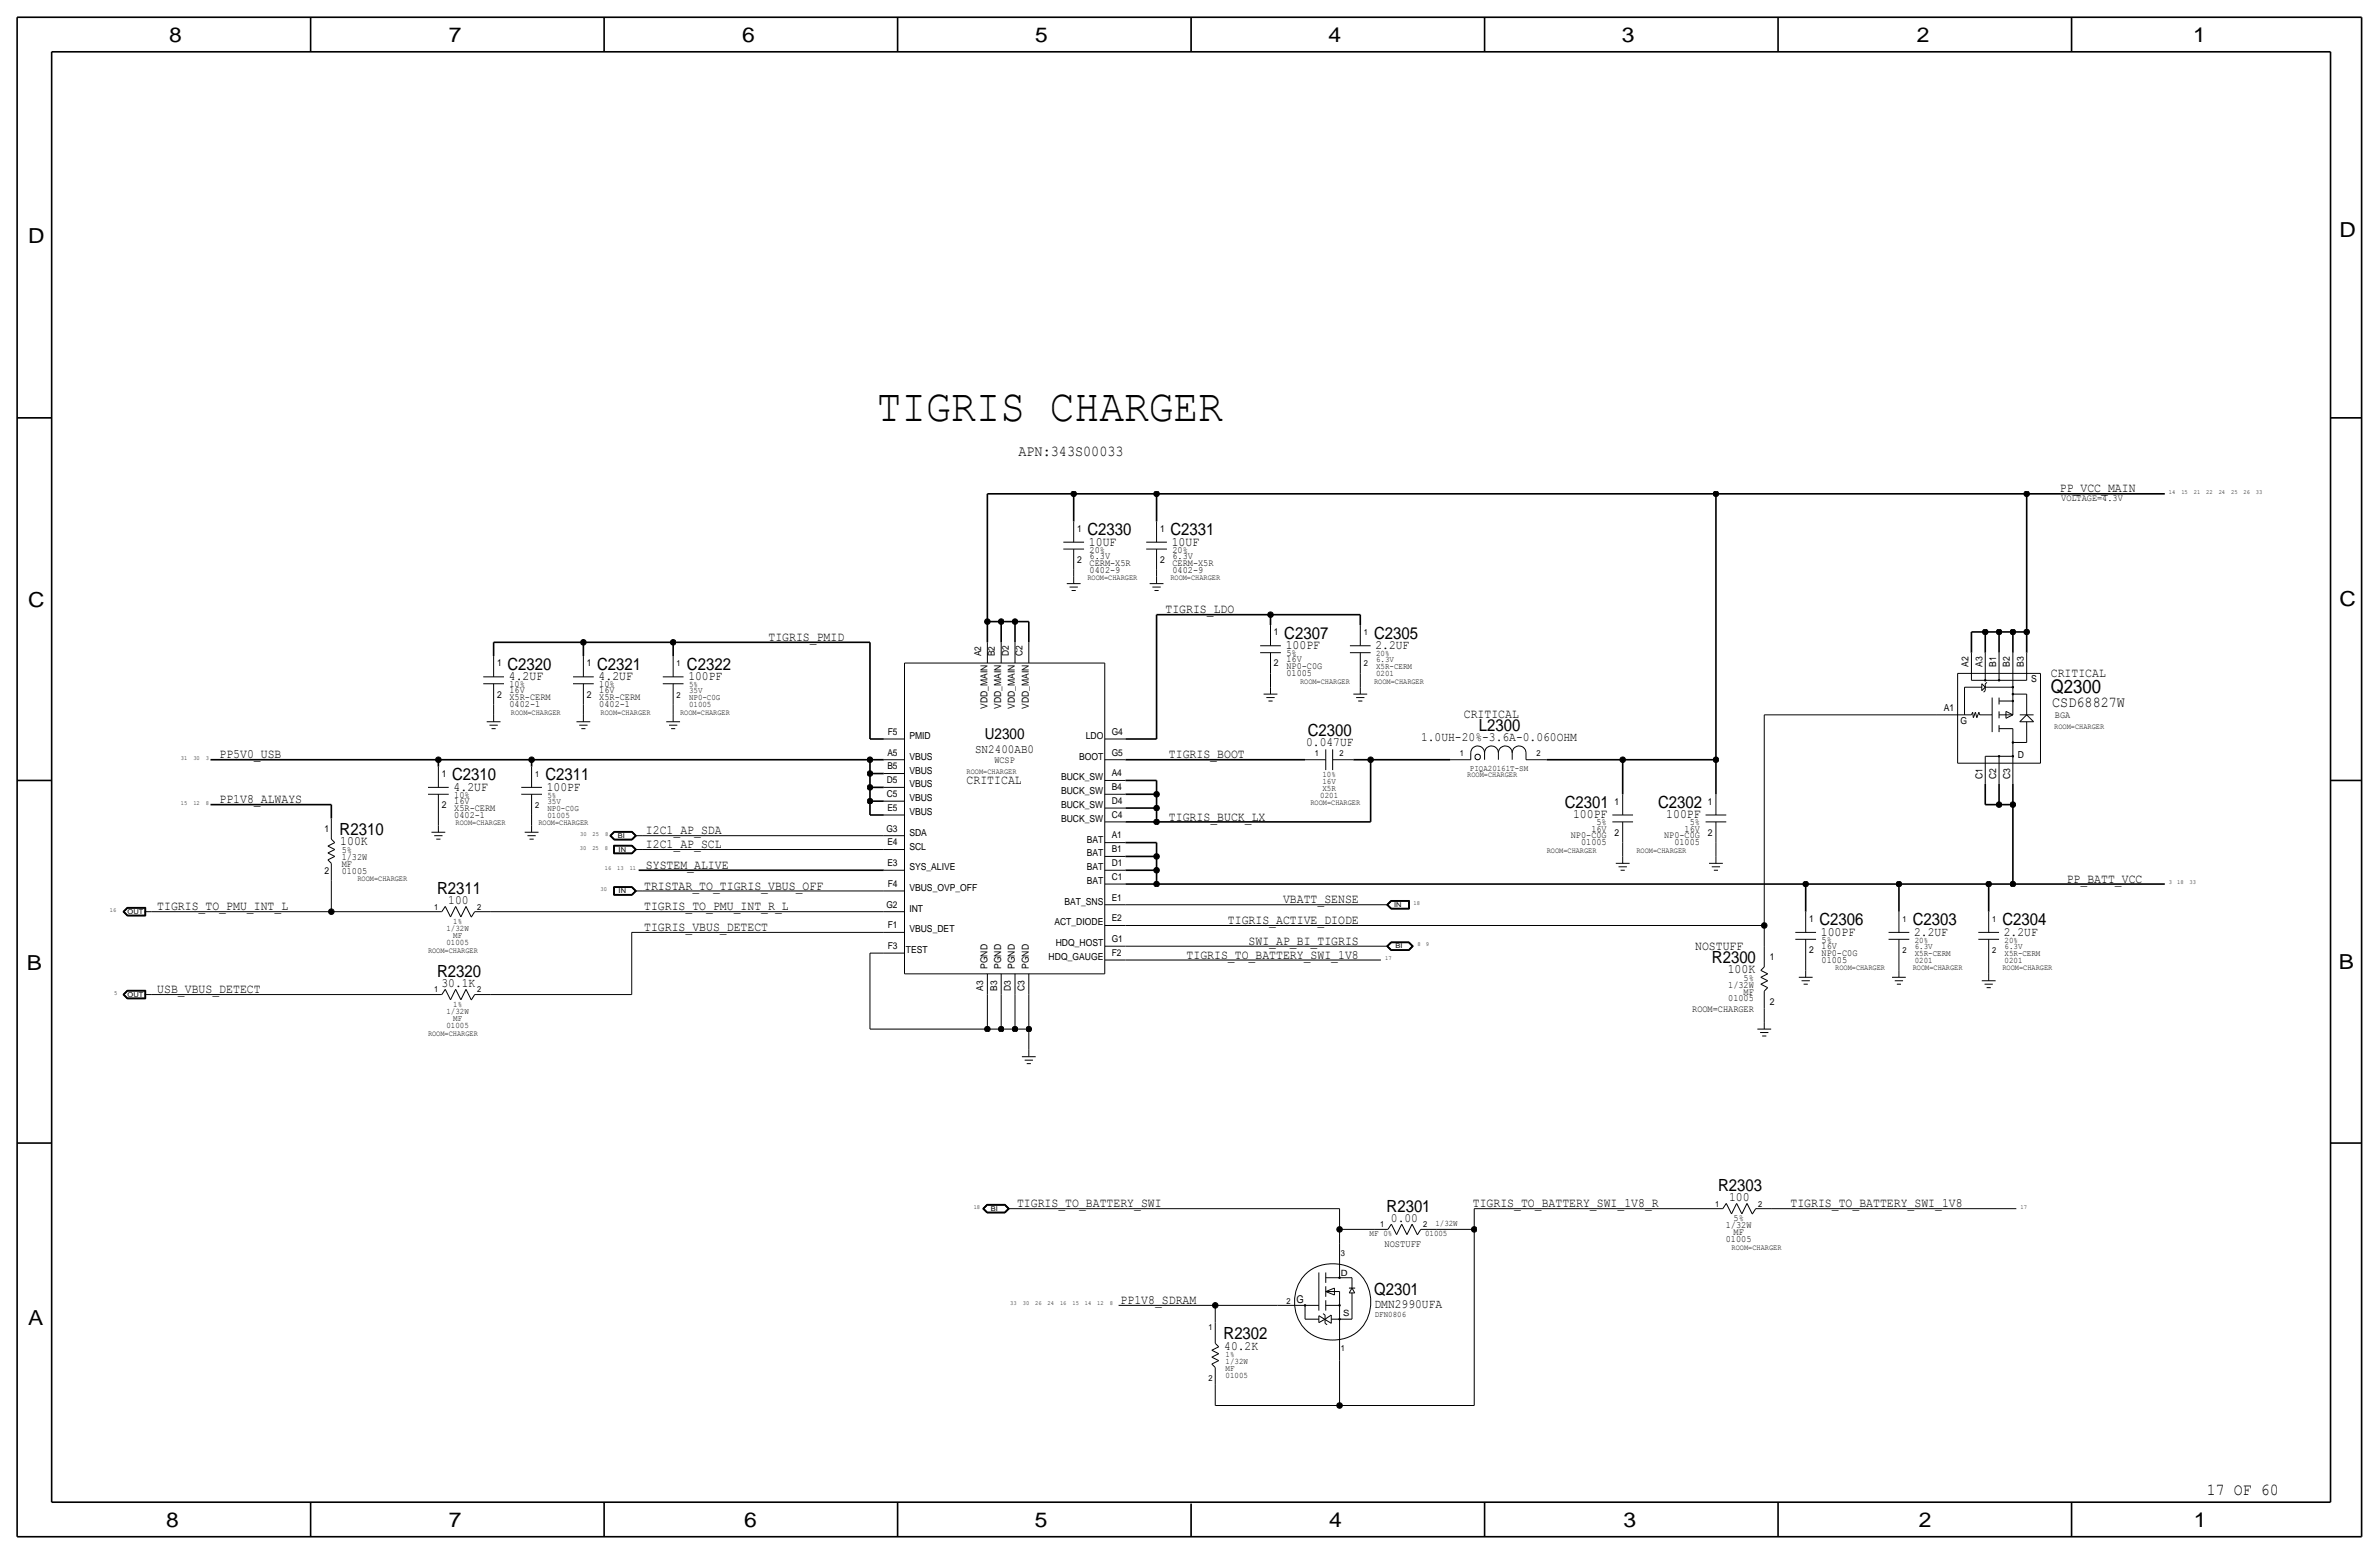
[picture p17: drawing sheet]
<svg xmlns="http://www.w3.org/2000/svg" width="875mm" height="572mm" viewBox="0 0 875 572" stroke-linecap="round" stroke-linejoin="round" font-family="sans-serif">
<defs><g id="words">
<text font-size="17" x="322.5" y="154.9">TIGRIS CHARGER</text>
<g font-size="7.6">
<text x="62.2" y="15.5">8</text>
<text x="165" y="15.5">7</text>
<text x="273" y="15.5">6</text>
<text x="380.7" y="15.5">5</text>
<text x="488.6" y="15.5">4</text>
<text x="596.6" y="15.5">3</text>
<text x="705.1" y="15.5">2</text>
<text x="806.7" y="15.5">1</text>
<text x="10.4" y="89.4">D</text>
<text x="860.5" y="87.1">D</text>
<text x="10.4" y="223.3">C</text>
<text x="860.5" y="222.8">C</text>
<text x="9.8" y="356.6">B</text>
<text x="860.2" y="356.4">B</text>
<text x="10.4" y="487.4">A</text>
<text x="61.2" y="561.6">8</text>
<text x="165" y="561.6">7</text>
<text x="273.8" y="561.6">6</text>
<text x="380.7" y="561.6">5</text>
<text x="488.9" y="561.6">4</text>
<text x="597.1" y="561.6">3</text>
<text x="705.8" y="561.6">2</text>
<text x="806.9" y="561.6">1</text>
</g>
<text font-size="6.9" x="754.3" y="255">Q2300</text>
<g font-size="6.2">
<text x="400" y="196.8">C2330</text>
<text x="430.5" y="196.8">C2331</text>
<text x="472.4" y="234.9">C2307</text>
<text x="505.4" y="234.9">C2305</text>
<text x="186.6" y="246.4">C2320</text>
<text x="219.7" y="246.4">C2321</text>
<text x="252.7" y="246.4">C2322</text>
<text x="544" y="269">L2300</text>
<text x="481.1" y="270.5">C2300</text>
<text x="166.3" y="287">C2310</text>
<text x="200.6" y="287">C2311</text>
<text x="575.6" y="297.2">C2301</text>
<text x="609.9" y="297.2">C2302</text>
<text x="124.9" y="307.1">R2310</text>
<text x="160.8" y="328.9">R2311</text>
<text x="669.2" y="340.4">C2306</text>
<text x="703.5" y="340.4">C2303</text>
<text x="736.6" y="340.4">C2304</text>
<text x="160.8" y="359.4">R2320</text>
<text x="629.7" y="354.1">R2300</text>
<text x="631.9" y="438.2">R2303</text>
<text x="510" y="445.8">R2301</text>
<text x="505.4" y="476.3">Q2301</text>
<text x="450" y="492.5">R2302</text>
<text x="811.7" y="549.7">17 OF 60</text>
</g>
<g font-size="5.6">
<text x="374.6" y="167.6">APN:343S00033</text>
<text x="754.8" y="260.1">CSD68827W</text>
<text x="362.2" y="271.8">U2300</text>
</g>
<g font-size="4.7">
<text x="757.6" y="181.1">PP_VCC_MAIN</text>
<text x="400.5" y="200.7">10UF</text>
<text x="431" y="200.7">10UF</text>
<text x="428.7" y="225.5">TIGRIS_LDO</text>
<text x="282.6" y="235.7">TIGRIS_PMID</text>
<text x="472.9" y="238.8">100PF</text>
<text x="505.9" y="238.8">2.2UF</text>
<text x="187.1" y="250.2">4.2UF</text>
<text x="220.2" y="250.2">4.2UF</text>
<text x="253.2" y="250.2">100PF</text>
<text x="754.3" y="248.9">CRITICAL</text>
<text x="538.4" y="264.2">CRITICAL</text>
<text x="480.4" y="274.3">0.047UF</text>
<text x="522.7" y="272.5">1.0UH-20%-3.6A-0.060OHM</text>
<text x="80.7" y="278.9">PP5V0_USB</text>
<text x="430" y="278.9">TIGRIS_BOOT</text>
<text x="166.8" y="290.8">4.2UF</text>
<text x="201.1" y="290.8">100PF</text>
<text x="355.5" y="288.3">CRITICAL</text>
<text x="80.7" y="295.4">PP1V8_ALWAYS</text>
<text x="430" y="301.8">TIGRIS_BUCK_LX</text>
<text x="578.6" y="301">100PF</text>
<text x="612.9" y="301">100PF</text>
<text x="125.2" y="310.9">100K</text>
<text x="237.6" y="312">I2C1_AP_SCL</text>
<text x="237.6" y="306.9">I2C1_AP_SDA</text>
<text x="237.6" y="319.6">SYSTEM_ALIVE</text>
<text x="236.9" y="327.1">TRISTAR_TO_TIGRIS_VBUS_OFF</text>
<text x="760.2" y="324.6">PP_BATT_VCC</text>
<text x="57.9" y="334.8">TIGRIS_TO_PMU_INT_L</text>
<text x="164.9" y="332.5">100</text>
<text x="236.9" y="334.8">TIGRIS_TO_PMU_INT_R_L</text>
<text x="471.9" y="332.2">VBATT_SENSE</text>
<text x="451.7" y="339.8">TIGRIS_ACTIVE_DIODE</text>
<text x="236.9" y="342.4">TIGRIS_VBUS_DETECT</text>
<text x="459.3" y="347.5">SWI_AP_BI_TIGRIS</text>
<text x="669.7" y="344.2">100PF</text>
<text x="704" y="344.2">2.2UF</text>
<text x="737.1" y="344.2">2.2UF</text>
<text x="436.5" y="352.5">TIGRIS_TO_BATTERY_SWI_1V8</text>
<text x="623.5" y="349.2">NOSTUFF</text>
<text x="635.5" y="357.9">100K</text>
<text x="57.9" y="365.3">USB_VBUS_DETECT</text>
<text x="162.4" y="363">30.1K</text>
<text x="374.1" y="444">TIGRIS_TO_BATTERY_SWI</text>
<text x="541.7" y="444">TIGRIS_TO_BATTERY_SWI_1V8_R</text>
<text x="636" y="441.7">100</text>
<text x="658.6" y="444">TIGRIS_TO_BATTERY_SWI_1V8</text>
<text x="511.6" y="449.3">0.00</text>
<text x="412.2" y="479.6">PP1V8_SDRAM</text>
<text x="505.6" y="480.9">DMN2990UFA</text>
<text x="450.3" y="496.3">40.2K</text>
</g>
<text font-size="4.5" x="358.7" y="276.9">SN2400AB0</text>
<text font-size="3.9" x="476.9" y="479.3">G</text>
<text font-size="3.6" x="509.2" y="458.5">NOSTUFF</text>
<g font-size="3.5">
<text x="758.1" y="184.2">VOLTAGE=4.3V</text>
<text x="396.2" y="195.6">1</text>
<text x="426.7" y="195.6">1</text>
<text x="400.8" y="203.2">20%</text>
<text x="431.2" y="203.2">20%</text>
<text x="396.2" y="207">2</text>
<text x="400.8" y="208">CERM-X5R</text>
<text x="400.8" y="205.5">6.3V</text>
<text x="426.7" y="207">2</text>
<text x="431.2" y="205.5">6.3V</text>
<text x="431.2" y="208">CERM-X5R</text>
<text x="400.8" y="210.6">0402-9</text>
<text x="431.2" y="210.6">0402-9</text>
<text x="468.6" y="233.7">1</text>
<text x="182.8" y="245.1">1</text>
<text x="215.8" y="245.1">1</text>
<text x="360.9" y="241.3" transform="rotate(-90 360.9 241.3)">A2</text>
<text x="366" y="241.3" transform="rotate(-90 366 241.3)">B2</text>
<text x="371" y="241.3" transform="rotate(-90 371 241.3)">D2</text>
<text x="376.1" y="241.3" transform="rotate(-90 376.1 241.3)">C2</text>
<text x="468.6" y="245.1">2</text>
<text x="473.2" y="243.6">16V</text>
<text x="473.2" y="241.3">5%</text>
<text x="724.1" y="245.4" transform="rotate(-90 724.1 245.4)">A2</text>
<text x="729.1" y="245.4" transform="rotate(-90 729.1 245.4)">A3</text>
<text x="734.2" y="245.4" transform="rotate(-90 734.2 245.4)">B1</text>
<text x="739.2" y="245.4" transform="rotate(-90 739.2 245.4)">B2</text>
<text x="744.4" y="245.4" transform="rotate(-90 744.4 245.4)">B3</text>
<text x="473.2" y="246.1">NP0-C0G</text>
<text x="473.2" y="248.7">01005</text>
<text x="747.1" y="250.7">S</text>
<text x="182.8" y="256.5">2</text>
<text x="187.4" y="255">16V</text>
<text x="187.4" y="252.7">10%</text>
<text x="187.4" y="257.6">X5R-CERM</text>
<text x="215.8" y="256.5">2</text>
<text x="220.4" y="255">16V</text>
<text x="220.4" y="252.7">10%</text>
<text x="220.4" y="257.6">X5R-CERM</text>
<text x="187.4" y="260.1">0402-1</text>
<text x="220.4" y="260.1">0402-1</text>
<text x="363.2" y="260.6" transform="rotate(-90 363.2 260.6)">VDD_MAIN</text>
<text x="368.2" y="260.6" transform="rotate(-90 368.2 260.6)">VDD_MAIN</text>
<text x="373.3" y="260.6" transform="rotate(-90 373.3 260.6)">VDD_MAIN</text>
<text x="378.4" y="260.6" transform="rotate(-90 378.4 260.6)">VDD_MAIN</text>
<text x="714.9" y="261.4">A1</text>
<text x="755.9" y="263.9">BGA</text>
<text x="721.1" y="266.2">G</text>
<text x="326.5" y="270.3">F5</text>
<text x="334.5" y="271.8">PMID</text>
<text x="399.4" y="271.8">LDO</text>
<text x="408.9" y="270.3">G4</text>
<text x="326.4" y="277.9">A5</text>
<text x="334.5" y="279.4">VBUS</text>
<text x="365.7" y="280.7">WCSP</text>
<text x="396.9" y="279.4">BOOT</text>
<text x="408.9" y="277.9">G5</text>
<text x="742.1" y="278.6">D</text>
<text x="162.5" y="285.7">1</text>
<text x="326.4" y="283">B5</text>
<text x="334.5" y="284.5">VBUS</text>
<text x="390.3" y="287">BUCK_SW</text>
<text x="408.9" y="285.5">A4</text>
<text x="729.2" y="286.4" transform="rotate(-90 729.2 286.4)">C1</text>
<text x="734.3" y="286.4" transform="rotate(-90 734.3 286.4)">C2</text>
<text x="739.3" y="286.4" transform="rotate(-90 739.3 286.4)">C3</text>
<text x="167.1" y="293.4">10%</text>
<text x="326.2" y="288">D5</text>
<text x="326.2" y="293.1">C5</text>
<text x="334.5" y="289.6">VBUS</text>
<text x="390.3" y="292.1">BUCK_SW</text>
<text x="408.9" y="290.6">B4</text>
<text x="162.5" y="297.2">2</text>
<text x="167.1" y="295.7">16V</text>
<text x="167.1" y="298.2">X5R-CERM</text>
<text x="326.4" y="298.2">E5</text>
<text x="334.5" y="299.7">VBUS</text>
<text x="334.5" y="294.6">VBUS</text>
<text x="390.3" y="297.2">BUCK_SW</text>
<text x="408.9" y="295.7">D4</text>
<text x="593.8" y="295.9">1</text>
<text x="628.1" y="295.9">1</text>
<text x="167.1" y="300.7">0402-1</text>
<text x="326" y="305.8">G3</text>
<text x="390.3" y="302.3">BUCK_SW</text>
<text x="408.9" y="300.7">C4</text>
<text x="585.3" y="305.8">16V</text>
<text x="587.2" y="303.5">5%</text>
<text x="619.6" y="305.8">16V</text>
<text x="621.5" y="303.5">5%</text>
<text x="119.3" y="306.1">1</text>
<text x="326.4" y="310.9">E4</text>
<text x="334.5" y="307.3">SDA</text>
<text x="399.7" y="309.9">BAT</text>
<text x="408.9" y="308.4">A1</text>
<text x="577.8" y="308.4">NP0-C0G</text>
<text x="581.6" y="310.9">01005</text>
<text x="593.8" y="307.3">2</text>
<text x="612.1" y="308.4">NP0-C0G</text>
<text x="615.8" y="310.9">01005</text>
<text x="628.1" y="307.3">2</text>
<text x="125.7" y="316.2">1/32W</text>
<text x="125.7" y="313.7">5%</text>
<text x="334.5" y="312.4">SCL</text>
<text x="399.7" y="315">BAT</text>
<text x="408.9" y="313.4">B1</text>
<text x="119.3" y="321.3">2</text>
<text x="125.7" y="321.3">01005</text>
<text x="125.7" y="318.8">MF</text>
<text x="326.4" y="318.5">E3</text>
<text x="334.5" y="320">SYS_ALIVE</text>
<text x="399.7" y="320">BAT</text>
<text x="408.9" y="318.5">D1</text>
<text x="408.9" y="323.6">C1</text>
<text x="326.5" y="326.1">F4</text>
<text x="334.5" y="327.7">VBUS_OVP_OFF</text>
<text x="399.7" y="325.1">BAT</text>
<text x="326" y="333.8">G2</text>
<text x="334.5" y="335.3">INT</text>
<text x="391.5" y="332.7">BAT_SNS</text>
<text x="408.9" y="331.2">E1</text>
<text x="326.5" y="341.4">F1</text>
<text x="387.8" y="340.4">ACT_DIODE</text>
<text x="408.9" y="338.8">E2</text>
<text x="665.4" y="339.1">1</text>
<text x="334.5" y="342.9">VBUS_DET</text>
<text x="388.3" y="348">HDQ_HOST</text>
<text x="408.9" y="346.5">G1</text>
<text x="670" y="346.7">5%</text>
<text x="326.5" y="349">F3</text>
<text x="333.2" y="350.5">TEST</text>
<text x="385.7" y="353.1">HDQ_GAUGE</text>
<text x="408.9" y="351.5">F2</text>
<text x="651" y="353.1">1</text>
<text x="665.4" y="350.5">2</text>
<text x="670" y="349">16V</text>
<text x="670" y="351.5">NP0-C0G</text>
<text x="363.2" y="356.4" transform="rotate(-90 363.2 356.4)">PGND</text>
<text x="368.2" y="356.4" transform="rotate(-90 368.2 356.4)">PGND</text>
<text x="373.3" y="356.4" transform="rotate(-90 373.3 356.4)">PGND</text>
<text x="378.4" y="356.4" transform="rotate(-90 378.4 356.4)">PGND</text>
<text x="670" y="354.1">01005</text>
<text x="361.6" y="364.5" transform="rotate(-90 361.6 364.5)">A3</text>
<text x="366.7" y="364.5" transform="rotate(-90 366.7 364.5)">B3</text>
<text x="371.8" y="364.6" transform="rotate(-90 371.8 364.6)">D3</text>
<text x="376.9" y="364.6" transform="rotate(-90 376.9 364.6)">C3</text>
<text x="635.7" y="363.2">1/32W</text>
<text x="641.3" y="365.8">MF</text>
<text x="641.3" y="360.7">5%</text>
<text x="635.7" y="368.3">01005</text>
<text x="651" y="369.6">2</text>
<text x="622.4" y="372.1">ROOM=CHARGER</text>
<text x="637.6" y="449.1">5%</text>
<text x="634.8" y="451.6">1/32W</text>
<text x="637.6" y="454.2">MF</text>
<text x="634.8" y="456.7">01005</text>
</g>
<g font-size="3.2">
<text x="493.2" y="469.4">D</text>
<text x="494.1" y="483.9">S</text>
</g>
<g font-size="3.1">
<text x="501.6" y="233.7">1</text>
<text x="248.9" y="245.1">1</text>
<text x="501.6" y="245.1">2</text>
<text x="506.2" y="243.6">6.3V</text>
<text x="506.2" y="241.3">20%</text>
<text x="506.2" y="246.1">X5R-CERM</text>
<text x="506.2" y="248.7">0201</text>
<text x="248.9" y="256.5">2</text>
<text x="253.4" y="255">35V</text>
<text x="253.4" y="257.6">NP0-C0G</text>
<text x="253.4" y="252.7">5%</text>
<text x="253.4" y="260.1">01005</text>
<text x="483.6" y="278.1">1</text>
<text x="492.7" y="278.1">2</text>
<text x="536.9" y="278.1">1</text>
<text x="565.1" y="278.1">2</text>
<text x="196.8" y="285.8">1</text>
<text x="486.4" y="285.8">10%</text>
<text x="540.7" y="283.5">PIQA20161T-SM</text>
<text x="201.4" y="293.4">5%</text>
<text x="485.6" y="293.4">0201</text>
<text x="486.4" y="290.8">X5R</text>
<text x="486.4" y="288.3">16V</text>
<text x="196.8" y="297.2">2</text>
<text x="201.4" y="298.2">NP0-C0G</text>
<text x="201.4" y="295.7">35V</text>
<text x="201.4" y="300.7">01005</text>
<text x="159.7" y="334.5">1</text>
<text x="175.5" y="334.5">2</text>
<text x="166.7" y="339.9">1%</text>
<text x="699.7" y="339.1">1</text>
<text x="732.7" y="339.1">1</text>
<text x="164.2" y="347.5">01005</text>
<text x="164.2" y="342.4">1/32W</text>
<text x="166.7" y="344.9">MF</text>
<text x="704.3" y="346.7">20%</text>
<text x="737.3" y="346.7">20%</text>
<text x="699.7" y="350.5">2</text>
<text x="704.3" y="349">6.3V</text>
<text x="704.3" y="351.5">X5R-CERM</text>
<text x="732.7" y="350.5">2</text>
<text x="737.3" y="349">6.3V</text>
<text x="737.3" y="351.5">X5R-CERM</text>
<text x="704.3" y="354.1">0201</text>
<text x="737.3" y="354.1">0201</text>
<text x="159.7" y="365">1</text>
<text x="175.5" y="365">2</text>
<text x="166.7" y="370.3">1%</text>
<text x="164.2" y="378">01005</text>
<text x="164.2" y="372.9">1/32W</text>
<text x="166.7" y="375.4">MF</text>
<text x="630.9" y="443.7">1</text>
<text x="646.6" y="443.7">2</text>
<text x="503.8" y="454.7">MF 0%</text>
<text x="507.7" y="451.4">1</text>
<text x="523.4" y="451.4">2</text>
<text x="524.1" y="454.7">01005</text>
<text x="528" y="450.8">1/32W</text>
<text x="493.2" y="462">3</text>
<text x="473.1" y="479.6">2</text>
<text x="505.7" y="484.4">DFN0806</text>
<text x="444.4" y="488.9">1</text>
<text x="493.2" y="496.8">1</text>
<text x="450.8" y="499.1">1%</text>
<text x="450.8" y="501.7">1/32W</text>
<text x="444.4" y="508">2</text>
<text x="450.8" y="506.7">01005</text>
<text x="450.8" y="504.2">MF</text>
</g>
<g font-size="2.9">
<text x="400" y="213.4">ROOM=CHARGER</text>
<text x="430.5" y="213.4">ROOM=CHARGER</text>
<text x="478.2" y="251.5">ROOM=CHARGER</text>
<text x="505.4" y="251.5">ROOM=CHARGER</text>
<text x="187.9" y="262.9">ROOM=CHARGER</text>
<text x="220.9" y="262.9">ROOM=CHARGER</text>
<text x="250.1" y="262.9">ROOM=CHARGER</text>
<text x="755.6" y="268">ROOM=CHARGER</text>
<text x="355.5" y="284.5">ROOM=CHARGER</text>
<text x="539.7" y="285.8">ROOM=CHARGER</text>
<text x="482" y="295.9">ROOM=CHARGER</text>
<text x="167.6" y="303.5">ROOM=CHARGER</text>
<text x="198.1" y="303.5">ROOM=CHARGER</text>
<text x="568.9" y="313.7">ROOM=CHARGER</text>
<text x="601.9" y="313.7">ROOM=CHARGER</text>
<text x="131.5" y="323.8">ROOM=CHARGER</text>
<text x="157.4" y="350.5">ROOM=CHARGER</text>
<text x="675" y="356.9">ROOM=CHARGER</text>
<text x="703.5" y="356.9">ROOM=CHARGER</text>
<text x="736.6" y="356.9">ROOM=CHARGER</text>
<text x="157.4" y="381">ROOM=CHARGER</text>
<text x="636.9" y="459.7">ROOM=CHARGER</text>
</g>
<g font-size="2.5">
<text x="227.3" y="308.1">BI</text>
<text x="227.5" y="313.2">IN</text>
<text x="227.5" y="328.4">IN</text>
<text x="512.8" y="333.5">IN</text>
<text x="46.9" y="336">OUT</text>
<text x="513.3" y="348.7">BI</text>
<text x="46.9" y="366.5">OUT</text>
<text x="364.4" y="445.3">BI</text>
</g>
<g font-size="2.3">
<text x="797.8" y="181.6">14</text>
<text x="802.3" y="181.6">15</text>
<text x="806.9" y="181.6">21</text>
<text x="811.5" y="181.6">22</text>
<text x="816.1" y="181.6">24</text>
<text x="820.6" y="181.6">25</text>
<text x="825.2" y="181.6">26</text>
<text x="829.8" y="181.6">33</text>
<text x="66.6" y="279.4">31</text>
<text x="71.1" y="279.4">30</text>
<text x="75.7" y="279.4">3</text>
<text x="66.6" y="295.9">15</text>
<text x="71.1" y="295.9">12</text>
<text x="75.7" y="295.9">8</text>
<text x="213.4" y="307.3">30</text>
<text x="218" y="307.3">25</text>
<text x="222.6" y="307.3">8</text>
<text x="213.3" y="312.4">30</text>
<text x="217.9" y="312.4">25</text>
<text x="222.5" y="312.4">8</text>
<text x="222.5" y="320">16</text>
<text x="227" y="320">13</text>
<text x="231.6" y="320">11</text>
<text x="220.9" y="327.7">30</text>
<text x="797.8" y="325.1">3</text>
<text x="800.8" y="325.1">18</text>
<text x="805.4" y="325.1">33</text>
<text x="40.4" y="335.3">16</text>
<text x="519.9" y="332.7">18</text>
<text x="521.4" y="348">8</text>
<text x="524.4" y="348">9</text>
<text x="509.5" y="353.1">17</text>
<text x="42" y="365.8">5</text>
<text x="358.1" y="444.5">18</text>
<text x="743.2" y="444.5">17</text>
<text x="371.6" y="480.1">33</text>
<text x="376.2" y="480.1">30</text>
<text x="380.7" y="480.1">26</text>
<text x="385.3" y="480.1">24</text>
<text x="389.9" y="480.1">16</text>
<text x="394.5" y="480.1">15</text>
<text x="399" y="480.1">14</text>
<text x="403.6" y="480.1">12</text>
<text x="408.2" y="480.1">8</text>
</g>
</g></defs>
<g fill="none" stroke="#000" stroke-width=".6" stroke-linecap="butt">
<path d="M6.3 6.4v558.7zM6.3 6.4h862.3zM19 19.1v533.4zM19 19.1h838.2zM114.2 6.4v12.7zM222.2 6.4v12.7zM330.1 6.4v12.7zM438.1 6.4v12.7zM546.1 6.4v12.7zM654 6.4v12.7zM762 6.4v12.7zM857.2 19.1v533.4z"/>
<path d="M868.6 6.4v558.7zM6.3 153.7h12.7zM857.2 153.7h11.4zM363.2 181.6h31.7zM363.2 181.6v47zM394.9 181.6v10.2zM394.9 181.6h30.5zM425.4 181.6h205.7zM425.4 181.6v10.2zM631.1 181.6h114.3zM631.1 181.6v97.8zM745.4 181.6v50.8z"/>
<path d="M745.4 181.6h50.8zM181.6 236.2h33zM181.6 236.2v5.1zM214.6 236.2h33zM214.6 236.2v5.1zM247.6 236.2h72.4zM247.6 236.2v5.1zM320 236.2v35.6zM363.2 228.6v7.6zM363.2 228.6h5.1zM368.3 228.6v7.6zM368.3 228.6h5z"/>
<path d="M373.3 228.6v7.6zM373.3 228.6h5.1zM378.4 228.6v7.6zM425.4 226.1h41.9zM425.4 226.1v45.7zM467.3 226.1h33zM467.3 226.1v3.8zM500.3 226.1v3.8zM725.1 232.4v7.6zM725.1 232.4h5.1zM730.2 232.4h5.1zM730.2 232.4v7.6z"/>
<path d="M735.3 232.4h5.1zM735.3 232.4v7.6zM740.4 232.4v7.6zM740.4 232.4h5zM745.4 232.4v7.6zM77.4 279.4h83.8zM161.2 279.4h34.3zM161.2 279.4v2.5zM195.5 279.4h124.5zM195.5 279.4v2.5zM320 271.8h5.1zM320 279.4v5.1z"/>
<path d="M320 279.4h5.1zM414 271.8h11.4zM414 279.4h66zM497.8 279.4h6.3zM504.1 279.4h29.3zM504.1 279.4v22.9zM568.9 279.4h28zM596.9 279.4v12.7zM596.9 279.4h34.2zM631.1 279.4v12.7zM6.3 287h12.7zM77.4 295.9h44.5z"/>
<path d="M121.9 295.9v5.1zM320 299.7h5.1zM320 294.6v5.1zM320 294.6h5.1zM320 289.6v5zM320 284.5v5.1zM320 289.6h5.1zM320 284.5h5.1zM414 297.2h11.4zM414 292.1h11.4zM414 287h11.4zM425.4 297.2v5.1z"/>
<path d="M425.4 292.1v5.1zM425.4 287v5.1zM730.2 295.9h5.1zM730.2 288.3v7.6zM735.3 295.9h5.1zM735.3 288.3v7.6zM740.4 288.3v7.6zM740.4 295.9v29.2zM857.2 287h11.4zM414 315h11.4zM414 309.9h11.4zM414 302.3h11.4z"/>
<path d="M425.4 315v5zM425.4 309.9v5.1zM425.4 302.3h78.7zM234.9 320h90.2zM414 320h11.4zM414 325.1h11.4zM425.4 325.1h238.8zM425.4 320v5.1zM664.2 325.1h34.3zM664.2 325.1v10.2zM698.5 325.1h33zM698.5 325.1v10.2z"/>
<path d="M731.5 325.1h8.9zM731.5 325.1v10.2zM740.4 325.1h55.8zM6.3 420.4h12.7zM857.2 420.4h11.4zM19 552.5h838.2zM114.2 552.4v12.7zM222.2 552.5v12.7zM330.1 552.5v12.7zM438.1 553v12.1zM546.1 552.5v12.7zM654 552.5v12.7z"/>
<path d="M762 552.5v12.7zM6.3 565.1h862.3z"/>
</g>
<g fill="none" stroke="#000" stroke-width=".37">
<path d="M391.1 199.4h7.6zM394.9 191.8v7.6zM421.6 199.4h7.6zM425.4 191.8v7.6zM391.1 201.9h7.6zM392.4 214.6h5.1zM393.4 215.9h3zM394.2 217.2h1.5zM394.9 209.6v2.5zM394.9 212.1v2.5zM394.9 201.9v7.7zM421.6 201.9h7.6z"/>
<path d="M422.9 214.6h5zM423.9 215.9h3zM424.6 217.2h1.6zM425.4 209.6v2.5zM425.4 212.1v2.5zM425.4 201.9v7.7zM363.2 236.2v7.6zM368.3 236.2v7.6zM373.3 236.2v7.6zM378.4 236.2v7.6zM463.5 237.5h7.6zM467.3 229.9v7.6z"/>
<path d="M496.5 237.5h7.6zM500.3 229.9v7.6zM177.7 248.9h7.7zM177.7 251.5h7.7zM181.6 259.1v3.8zM181.6 241.3v7.6zM181.6 251.5v7.6zM210.8 248.9h7.6zM210.8 251.5h7.6zM214.6 259.1v3.8zM214.6 241.3v7.6zM214.6 251.5v7.6z"/>
<path d="M243.8 251.5h7.6zM243.8 248.9h7.6zM247.6 259.1v3.8zM247.6 241.3v7.6zM247.6 251.5v7.6zM332.7 243.8v114.3zM332.7 243.8h73.7zM406.4 243.8v114.3zM463.5 240h7.6zM464.8 255.3h5.1zM465.8 256.5h3zM466.5 257.8h1.6z"/>
<path d="M467.3 247.7v5zM467.3 252.7v2.6zM467.3 240v7.7zM496.5 240h7.6zM497.8 255.3h5.1zM498.8 256.5h3.1zM499.6 257.8h1.5zM500.3 247.7v5zM500.3 252.7v2.6zM500.3 240v7.7zM720 247.7h30.5zM720 247.6v33.1z"/>
<path d="M722.6 252.7h6.3zM722.6 252.7v10.2zM725.1 240v10.2zM725.1 250.2h20.3zM728.9 254l1.3-1.3zM728.9 251.5v2.5zM728.9 251.5l1.3 1.2zM729.6 254.6l.6-.6zM730.2 251.5l.6-.5zM730.2 252.7h10.2zM730.2 240v10.2zM730.2 251.5v2.5z"/>
<path d="M732.7 256.5v12.7zM735.3 257.8h5.1zM735.3 256.5v2.6zM735.3 240v10.2zM740.4 255.3h5zM740.4 240v22.9zM745.4 240v10.2zM745.4 255.3v7.6zM750.5 247.7v33zM179 265.4h5.1zM180 266.7h3.1zM180.8 268h1.5z"/>
<path d="M181.6 262.9v2.5zM212 265.4h5.1zM213.1 266.7h3zM213.8 268h1.5zM214.6 262.9v2.5zM245.1 265.4h5zM246.1 266.7h3zM246.8 268h1.6zM247.6 262.9v2.5zM325.1 271.8h7.6zM325.1 279.4h7.6zM406.4 279.4h7.6z"/>
<path d="M406.4 271.8h7.6zM480 279.4h7.6zM487.6 275.6v7.6zM490.2 275.6v7.6zM490.2 279.4h7.6zM533.4 279.4h7.6zM541 276.9v2.5zM541 276.9a2.54 2.54 0 0 1 2.5-2.6 2.54 2.54 0 0 1 2.6 2.6 2.54 2.54 0 0 1 2.5-2.6 2.54 2.54 0 0 1 2.5 2.6 2.54 2.54 0 0 1 2.6-2.6 2.54 2.54 0 0 1 2.5 2.6 2.54 2.54 0 0 1 2.6-2.6 2.54 2.54 0 0 1 2.5 2.6M546.1 276.9v2.5zM551.1 276.9v2.5zM556.2 276.9v2.5zM561.3 279.4h7.6z"/>
<path d="M561.3 276.9v2.5zM648.9 262.9h63.5zM648.9 262.9v77.5zM712.4 262.9h10.1zM722.5 262.9h.1M722.6 262.9h2.5zM725.6 261.9l.2 2.1zM725.6 261.9l-.5 1zM726.6 261.9l.5 2.1zM726.6 261.9l-.8 2.1zM727.9 261.9l.2 1zM727.9 261.9l-.8 2.1z"/>
<path d="M728.1 262.9h4.6zM730.2 278.1h10.2zM730.2 278.1v10.2zM735.3 268h5.1zM735.3 262.9h5.1zM735.3 266.7v2.5zM735.3 278.1v10.2zM735.3 261.6v2.6zM737.8 261.6v2.6zM737.8 264.2l2.6-1.3zM737.8 261.6l2.6 1.3zM740.4 268v20.3z"/>
<path d="M740.4 273.1h5zM742.9 262.9h5.1zM742.9 265.4h5.1zM745.4 262.9l2.6 2.5zM745.4 265.4v7.7zM745.4 262.9l-2.5 2.5zM157.4 292.1h7.6zM157.4 289.6h7.6zM161.2 299.7v3.8zM161.2 281.9v7.7zM161.2 292.1v7.6zM191.7 289.6h7.6z"/>
<path d="M191.7 292.1h7.6zM195.5 299.7v3.8zM195.5 281.9v7.7zM195.5 292.1v7.6zM325.1 299.7h7.6zM325.1 294.6h7.6zM325.1 284.5h7.6zM325.1 289.6h7.6zM406.4 297.2h7.6zM406.4 292.1h7.6zM406.4 287h7.6zM593 299.7h7.7z"/>
<path d="M596.9 292.1v7.6zM627.3 299.7h7.7zM631.1 292.1v7.6zM720 280.7h30.5zM120.6 316.2l1.3 1.3zM120.6 313.7l2.5 1.3zM120.6 311.2l2.5 1.2zM120.6 311.2l2.5-1.3zM120.6 316.2l2.5-1.2zM120.6 313.7l2.5-1.3zM121.9 301v7.6zM121.9 317.5v6.4z"/>
<path d="M121.9 308.6l1.2 1.3zM158.7 306.1h5.1zM159.7 307.3h3.1zM160.5 308.6h1.5zM161.2 303.5v2.6zM193 306.1h5.1zM194 307.3h3.1zM194.8 308.6h1.5zM195.5 303.5v2.6zM224.3 307.3l1.6 1.6zM224.3 307.3l1.6-1.5zM224.4 307.3l1.5 1.5z"/>
<path d="M224.4 307.3l1.5-1.4zM224.6 307.3l1.4 1.4zM224.7 307.3l1.3 1.3zM224.7 307.3l1.3-1.2zM225.7 310.8v3.2zM225.7 314h6.8zM225.7 310.8h6.8zM225.8 310.9h6.7zM225.8 310.9v3zM225.8 313.9h6.7zM225.9 308.9h6.6zM225.9 305.8h6.6z"/>
<path d="M225.9 305.9h6.6zM225.9 311v2.8zM225.9 313.8h6.5zM225.9 308.8h6.6zM225.9 311h6.5zM226 306h6.4zM226 306l-1.4 1.3zM226 308.7h6.4zM226 311.2v2.5zM226 313.7h6.4zM226 308.6h6.4zM226 311.2h6.4z"/>
<path d="M226 306.1h6.4zM232.4 311.1l1.2 1.3zM232.4 306.1l1.2 1.2zM232.4 313.7l1.2-1.3zM232.4 308.6l1.2-1.3zM232.4 313.8l1.4-1.4zM232.4 308.7l1.4-1.4zM232.4 311l1.4 1.4zM232.4 306l1.4 1.3zM232.5 308.8l1.4-1.5zM232.5 310.9l1.4 1.5zM232.5 305.9l1.4 1.4z"/>
<path d="M232.5 310.8l1.6 1.6zM232.5 305.8l1.6 1.5zM232.5 314l1.6-1.6zM232.5 308.9l1.6-1.6zM233.6 312.4h2.6zM233.6 307.3h2.6zM233.9 312.4l-1.4 1.5zM236.2 307.3h88.9zM236.2 312.4h88.9zM325.1 312.4h7.6zM325.1 307.3h7.6zM406.4 315h7.6z"/>
<path d="M406.4 309.9h7.6zM406.4 302.3h7.6zM593 302.3h7.7zM594.3 317.5h5.1zM595.3 318.8h3.1zM596.9 309.9v5.1zM596.9 315v2.5zM596.9 302.3v7.6zM627.3 302.3h7.7zM628.6 317.5h5.1zM629.6 318.8h3.1zM631.1 309.9v5.1z"/>
<path d="M631.1 315v2.5zM631.1 302.3v7.6zM45.2 335.3l1.6 1.6zM45.2 335.3l1.6-1.6zM45.4 335.3l1.4-1.5zM45.4 335.3l1.4 1.5zM45.5 335.3l1.4 1.4zM45.7 335.3l1.2-1.3zM45.7 335.3l1.2 1.3zM46.8 333.7h6.8zM46.8 336.9h6.8zM46.8 336.8h6.7z"/>
<path d="M46.8 333.8h6.7zM46.9 336.7h6.5zM46.9 333.9l-1.4 1.4zM46.9 333.9h6.5zM46.9 334h6.4zM46.9 336.6h6.4zM53.3 335.3h2.5zM53.3 334v2.5zM53.4 333.9v2.8zM53.5 333.8v3zM53.6 333.7v3.2zM55.8 335.3h66.1z"/>
<path d="M121.9 335.3h35.5zM121.9 323.9v11.4zM157.4 335.3h5.1zM163.8 333.3l-1.3 2zM163.8 333.3l1.9 3.9zM167.6 333.3l-1.9 3.9zM167.6 333.3l1.9 3.9zM171.4 333.3l1.9 3.9zM171.4 333.3l-1.9 3.9zM174.6 335.3l-1.3 2zM174.6 335.3h5.7zM180.3 335.3h144.8z"/>
<path d="M225.7 326.1v3.1zM225.7 329.2h6.8zM225.7 326.1h6.8zM225.8 326.2h6.7zM225.8 326.2v2.9zM225.8 329.1h6.7zM225.9 326.3v2.7zM225.9 329h6.5zM225.9 326.3h6.5zM226 326.4v2.5zM226 328.9h6.4zM226 326.4h6.4z"/>
<path d="M232.4 326.4l1.2 1.3zM232.4 328.9l1.2-1.2zM232.4 329l1.4-1.3zM232.4 326.3l1.4 1.4zM232.5 329.1l1.4-1.4zM232.5 326.2l1.4 1.5zM232.5 326.1l1.6 1.6zM232.5 329.2l1.6-1.5zM233.6 327.7h2.6zM236.2 327.7h88.9zM325.1 335.3h7.6zM325.1 327.7h7.6z"/>
<path d="M325.1 320h7.6zM406.4 332.7h7.6zM406.4 325.1h7.6zM406.4 320h7.6zM414 332.7h94zM508 332.7h2.5zM510 332.7l1.6 1.6zM510 332.7l1.6-1.5zM510.2 332.7l1.5-1.4zM510.2 332.7l1.5 1.5zM510.3 332.7l1.4-1.3zM510.3 332.7l1.4 1.4z"/>
<path d="M510.5 332.7l1.3 1.3zM510.5 332.7l1.3-1.2zM511.6 331.2h6.8zM511.6 334.3h6.8zM511.7 334.2h6.6zM511.7 331.3h6.6zM511.7 334.1h6.5zM511.7 331.4h6.5zM511.8 331.5h6.3zM511.8 334h6.3zM518.1 331.5v2.5zM518.2 331.4v2.7z"/>
<path d="M518.3 331.3v2.9zM518.4 331.2v3.1zM596.1 320h1.5zM630.4 320h1.5zM664.2 335.3v7.6zM698.5 335.3v7.6zM731.5 335.3v7.6zM232.4 342.9v22.9zM232.4 342.9h92.7zM320 350.5h5.1zM320 350.5v28zM325.1 350.5h7.6z"/>
<path d="M325.1 342.9h7.6zM332.7 358.1h73.7zM363.2 358.1v7.7zM368.3 358.1v7.7zM373.3 358.1v7.7zM378.4 358.1v7.7zM406.4 348h7.6zM406.4 353.1h7.6zM406.4 340.4h7.6zM414 340.4h234.9zM414 353.1h94zM414 348h94z"/>
<path d="M508 348h2.5zM510 348l1.6 1.6zM510 348l1.6-1.6zM510.2 348l1.5-1.5zM510.2 348l1.5 1.5zM510.3 348l1.4-1.4zM510.3 348l1.4 1.4zM510.5 348l1.3 1.2zM510.5 348l1.3-1.3zM511.6 349.6h6.7zM511.6 346.4h6.7zM511.7 346.5h6.5z"/>
<path d="M511.7 349.5h6.5zM511.7 349.4h6.5zM511.7 346.6h6.5zM511.8 349.2h6.3zM511.8 346.7h6.3zM518.1 346.7l1.3 1.3zM518.1 349.2l1.3-1.2zM518.2 346.6l1.3 1.4zM518.2 349.5l1.5-1.5zM518.2 346.5l1.5 1.5zM518.3 346.4l1.5 1.6zM519.5 348l-1.3 1.4z"/>
<path d="M519.8 348l-1.5 1.6zM647.7 356.9l1.2-1.3zM647.7 356.9l2.5 1.2zM647.7 359.4l2.5 1.3zM647.7 359.4l2.5-1.3zM648.9 340.4v7.6zM648.9 348v7.6zM660.4 345.4h7.6zM660.4 342.9h7.6zM661.6 359.4h5.1zM664.2 353.1v3.8zM664.2 356.9v2.5z"/>
<path d="M664.2 345.4v7.7zM694.6 345.4h7.7zM694.6 342.9h7.7zM695.9 359.4h5.1zM698.5 353.1v3.8zM698.5 356.9v2.5zM698.5 345.4v7.7zM727.7 342.9h7.6zM727.7 345.4h7.6zM731.5 353.1v5zM731.5 358.1v2.6zM731.5 345.4v7.7z"/>
<path d="M45.2 365.8l1.6 1.5zM45.2 365.8l1.6-1.6zM45.4 365.8l1.4-1.5zM45.4 365.8l1.4 1.4zM45.5 365.8l1.4 1.3zM45.7 365.8l1.2-1.3zM45.7 365.8l1.2 1.2zM46.8 364.2h6.8zM46.8 367.3h6.8zM46.8 367.2h6.7zM46.8 364.3h6.7zM46.9 367.1h6.5z"/>
<path d="M46.9 364.4l-1.4 1.4zM46.9 364.4h6.5zM46.9 364.5h6.4zM46.9 367h6.4zM53.3 365.8h2.5zM53.3 364.5v2.5zM53.4 364.4v2.7zM53.5 364.3v2.9zM53.6 364.2v3.1zM55.8 365.8h101.6zM157.4 365.8h5.1zM163.8 363.8l-1.3 2z"/>
<path d="M163.8 363.8l1.9 3.9zM167.6 363.8l-1.9 3.9zM167.6 363.8l1.9 3.9zM171.4 363.8l1.9 3.9zM171.4 363.8l-1.9 3.9zM174.6 365.8l-1.3 2zM174.6 365.8h5.7zM180.3 365.8h52.1zM320 378.5h43.2zM363.2 365.8v12.7zM363.2 378.5h5.1zM368.3 365.8v12.7z"/>
<path d="M368.3 378.5h5zM373.3 365.8v12.7zM373.3 378.5h5.1zM378.4 365.8v12.7zM378.4 378.5v7.6zM646.4 378.5h5.1zM647.4 379.7h3zM647.7 362l2.5 1.2zM647.7 362l2.5-1.3zM648.9 370.8v5.1zM648.9 375.9v2.6zM648.9 364.5v6.3z"/>
<path d="M650.2 363.2l-1.3 1.3zM662.6 360.7h3.1zM663.4 362h1.5zM696.9 360.7h3.1zM697.7 362h1.5zM728.9 360.7h5.1zM729.9 362h3.1zM730.7 363.2h1.5zM375.9 388.6h5.1zM376.9 389.9h3zM377.6 391.2h1.6zM378.4 386.1v2.5z"/>
<path d="M648.2 381h1.5zM361.4 444.5l1.6 1.6zM361.4 444.5l1.6-1.6zM361.6 444.5l1.5-1.5zM361.6 444.5l1.5 1.5zM361.7 444.5l1.4-1.4zM361.7 444.5l1.4 1.4zM361.9 444.5l1.3 1.3zM361.9 444.5l1.3-1.3zM363 446.1h6.7zM363 442.9h6.7zM363.1 443h6.5z"/>
<path d="M363.1 446h6.5zM363.1 445.9h6.5zM363.1 443.1h6.5zM363.2 443.2h6.3zM363.2 445.8h6.3zM369.5 445.8l1.3-1.3zM369.5 443.2l1.3 1.3zM369.6 445.9l1.3-1.4zM369.6 443.1l1.3 1.4zM369.6 446l1.5-1.5zM369.6 443l1.5 1.5zM369.7 442.9l1.5 1.6z"/>
<path d="M369.7 446.1l1.5-1.6zM370.8 444.5h2.5zM373.3 444.5h119.4zM492.7 444.5v7.6zM492.7 452.1h12.7zM492.7 452.1v5.1zM492.7 457.2v12.7zM505.4 452.1h5.1zM511.8 450.2l1.9 3.9zM511.8 450.2l-1.3 1.9zM515.6 450.2l-1.9 3.9zM515.6 450.2l1.9 3.9z"/>
<path d="M519.4 450.2l-1.9 3.9zM519.4 450.2l1.9 3.9zM522.6 452.1h5.7zM522.6 452.1l-1.3 2.1zM528.3 452.1h13.9zM542.2 444.5h86.4zM542.2 444.5v7.6zM542.2 452.1v64.8zM628.6 444.5h5.1zM635 442.6l1.9 3.8zM635 442.6l-1.3 1.9zM638.8 442.6l-1.9 3.8z"/>
<path d="M638.8 442.6l1.9 3.8zM642.6 442.6l-1.9 3.8zM642.6 442.6l1.9 3.8zM645.8 444.5h5.7zM645.8 444.5l-1.3 2zM651.5 444.5h90.1zM479.7 469.2a14.7 14.7 0 0 1 22.1 1.3 14.5 14.5 0 0 1-5.5 21.1 14.3 14.3 0 0 1-18.6-6.1 15.1 15.1 0 0 1 2-16.3zM485.1 468v14zM487.6 469.9h9.7zM487.6 468v3.8zM487.6 478.2v3.8zM487.6 473v3.9z"/>
<path d="M487.6 475l3.2-1.3zM487.6 475l3.2 1.2zM487.6 475h5.1zM490.8 473.7v2.5zM492.7 475v25.4zM496.2 473.7h2.3zM496.3 475.5h2zM497.3 473.7l-1 1.8zM497.3 469.9v3.8zM497.3 475.5v9.6zM497.3 473.7l1 1.8zM411.4 480.1h35.6z"/>
<path d="M445.7 499.1l2.6 1.3zM445.7 496.6l2.6 1.2zM445.7 496.6l2.6-1.3zM445.7 499.1l2.6-1.3zM447 480.1h22.9zM447 494l1.3 1.3zM447 480.1v6.3zM447 486.4v7.6zM469.9 480.1h15.2zM480 485.1h5.1zM480 480.1v5zM485.1 483.9l4.6 2.8z"/>
<path d="M485.1 486.4l2.3-1.3zM485.1 483.9v2.5zM486.6 483.1l.8 .5zM487.4 486.7l.7 .5zM487.4 483.6v3.1zM487.4 485.1l2.3-1.5zM487.6 480.1h5.1zM489.7 485.1h7.6zM489.7 483.6v3.1zM445.7 501.6l1.3 1.3zM445.7 501.6l2.6-1.2zM447 516.9h45.7z"/>
<path d="M447 509.3v7.6zM447 502.9v6.4zM492.7 516.9h49.5zM492.7 500.4v16.5z"/>
<circle cx="543.5" cy="278.4" r="1.02"/>
</g>
<g fill="#000" stroke="#000" stroke-width=".37">
<path d="M730 250h.4v.4h-.4zM735.1 250h.4v.4h-.4zM740.2 255.1h.4v.3h-.4zM740.2 257.6h.4v.4h-.4zM740.2 252.6h.4v.3h-.4zM735.1 278h.4v.3h-.4zM740.2 278h.4v.3h-.4zM740.2 272.9h.4v.3h-.4zM479.8 479.9h.4v.3h-.4zM492.5 469.7h.4v.4h-.4zM492.5 479.9h.4v.3h-.4zM492.5 485h.4v.3h-.4z"/>
<circle cx="394.9" cy="181.6" r="1.02"/>
<circle cx="425.4" cy="181.6" r="1.02"/>
<circle cx="631.1" cy="181.6" r="1.02"/>
<circle cx="745.4" cy="181.6" r="1.02"/>
<circle cx="214.6" cy="236.2" r="1.02"/>
<circle cx="247.6" cy="236.2" r="1.02"/>
<circle cx="363.2" cy="228.6" r="1.02"/>
<circle cx="368.3" cy="228.6" r="1.02"/>
<circle cx="373.3" cy="228.6" r="1.02"/>
<circle cx="467.3" cy="226.1" r="1.02"/>
<circle cx="730.2" cy="232.4" r="1.02"/>
<circle cx="735.3" cy="232.4" r="1.02"/>
<circle cx="740.4" cy="232.4" r="1.02"/>
<circle cx="745.4" cy="232.4" r="1.02"/>
<circle cx="161.2" cy="279.4" r="1.02"/>
<circle cx="195.5" cy="279.4" r="1.02"/>
<circle cx="320" cy="279.4" r="1.02"/>
<circle cx="504.1" cy="279.4" r="1.02"/>
<circle cx="596.9" cy="279.4" r="1.02"/>
<circle cx="631.1" cy="279.4" r="1.02"/>
<circle cx="320" cy="284.5" r="1.02"/>
<circle cx="320" cy="294.6" r="1.02"/>
<circle cx="320" cy="289.6" r="1.02"/>
<circle cx="425.4" cy="297.2" r="1.02"/>
<circle cx="425.4" cy="292.1" r="1.02"/>
<circle cx="735.3" cy="295.9" r="1.02"/>
<circle cx="740.4" cy="295.9" r="1.02"/>
<circle cx="425.4" cy="302.3" r="1.02"/>
<circle cx="425.4" cy="315" r="1.02"/>
<circle cx="121.9" cy="335.3" r="1.02"/>
<circle cx="425.4" cy="325.1" r="1.02"/>
<circle cx="425.4" cy="320" r="1.02"/>
<circle cx="664.2" cy="325.1" r="1.02"/>
<circle cx="698.5" cy="325.1" r="1.02"/>
<circle cx="731.5" cy="325.1" r="1.02"/>
<circle cx="740.4" cy="325.1" r="1.02"/>
<circle cx="648.9" cy="340.4" r="1.02"/>
<circle cx="363.2" cy="378.5" r="1.02"/>
<circle cx="368.3" cy="378.5" r="1.02"/>
<circle cx="373.3" cy="378.5" r="1.02"/>
<circle cx="378.4" cy="378.5" r="1.02"/>
<circle cx="492.7" cy="452.1" r="1.02"/>
<circle cx="542.2" cy="452.1" r="1.02"/>
<circle cx="447" cy="480.1" r="1.02"/>
<circle cx="492.7" cy="516.9" r="1.02"/>
</g>
<use href="#words"/>
</svg>
